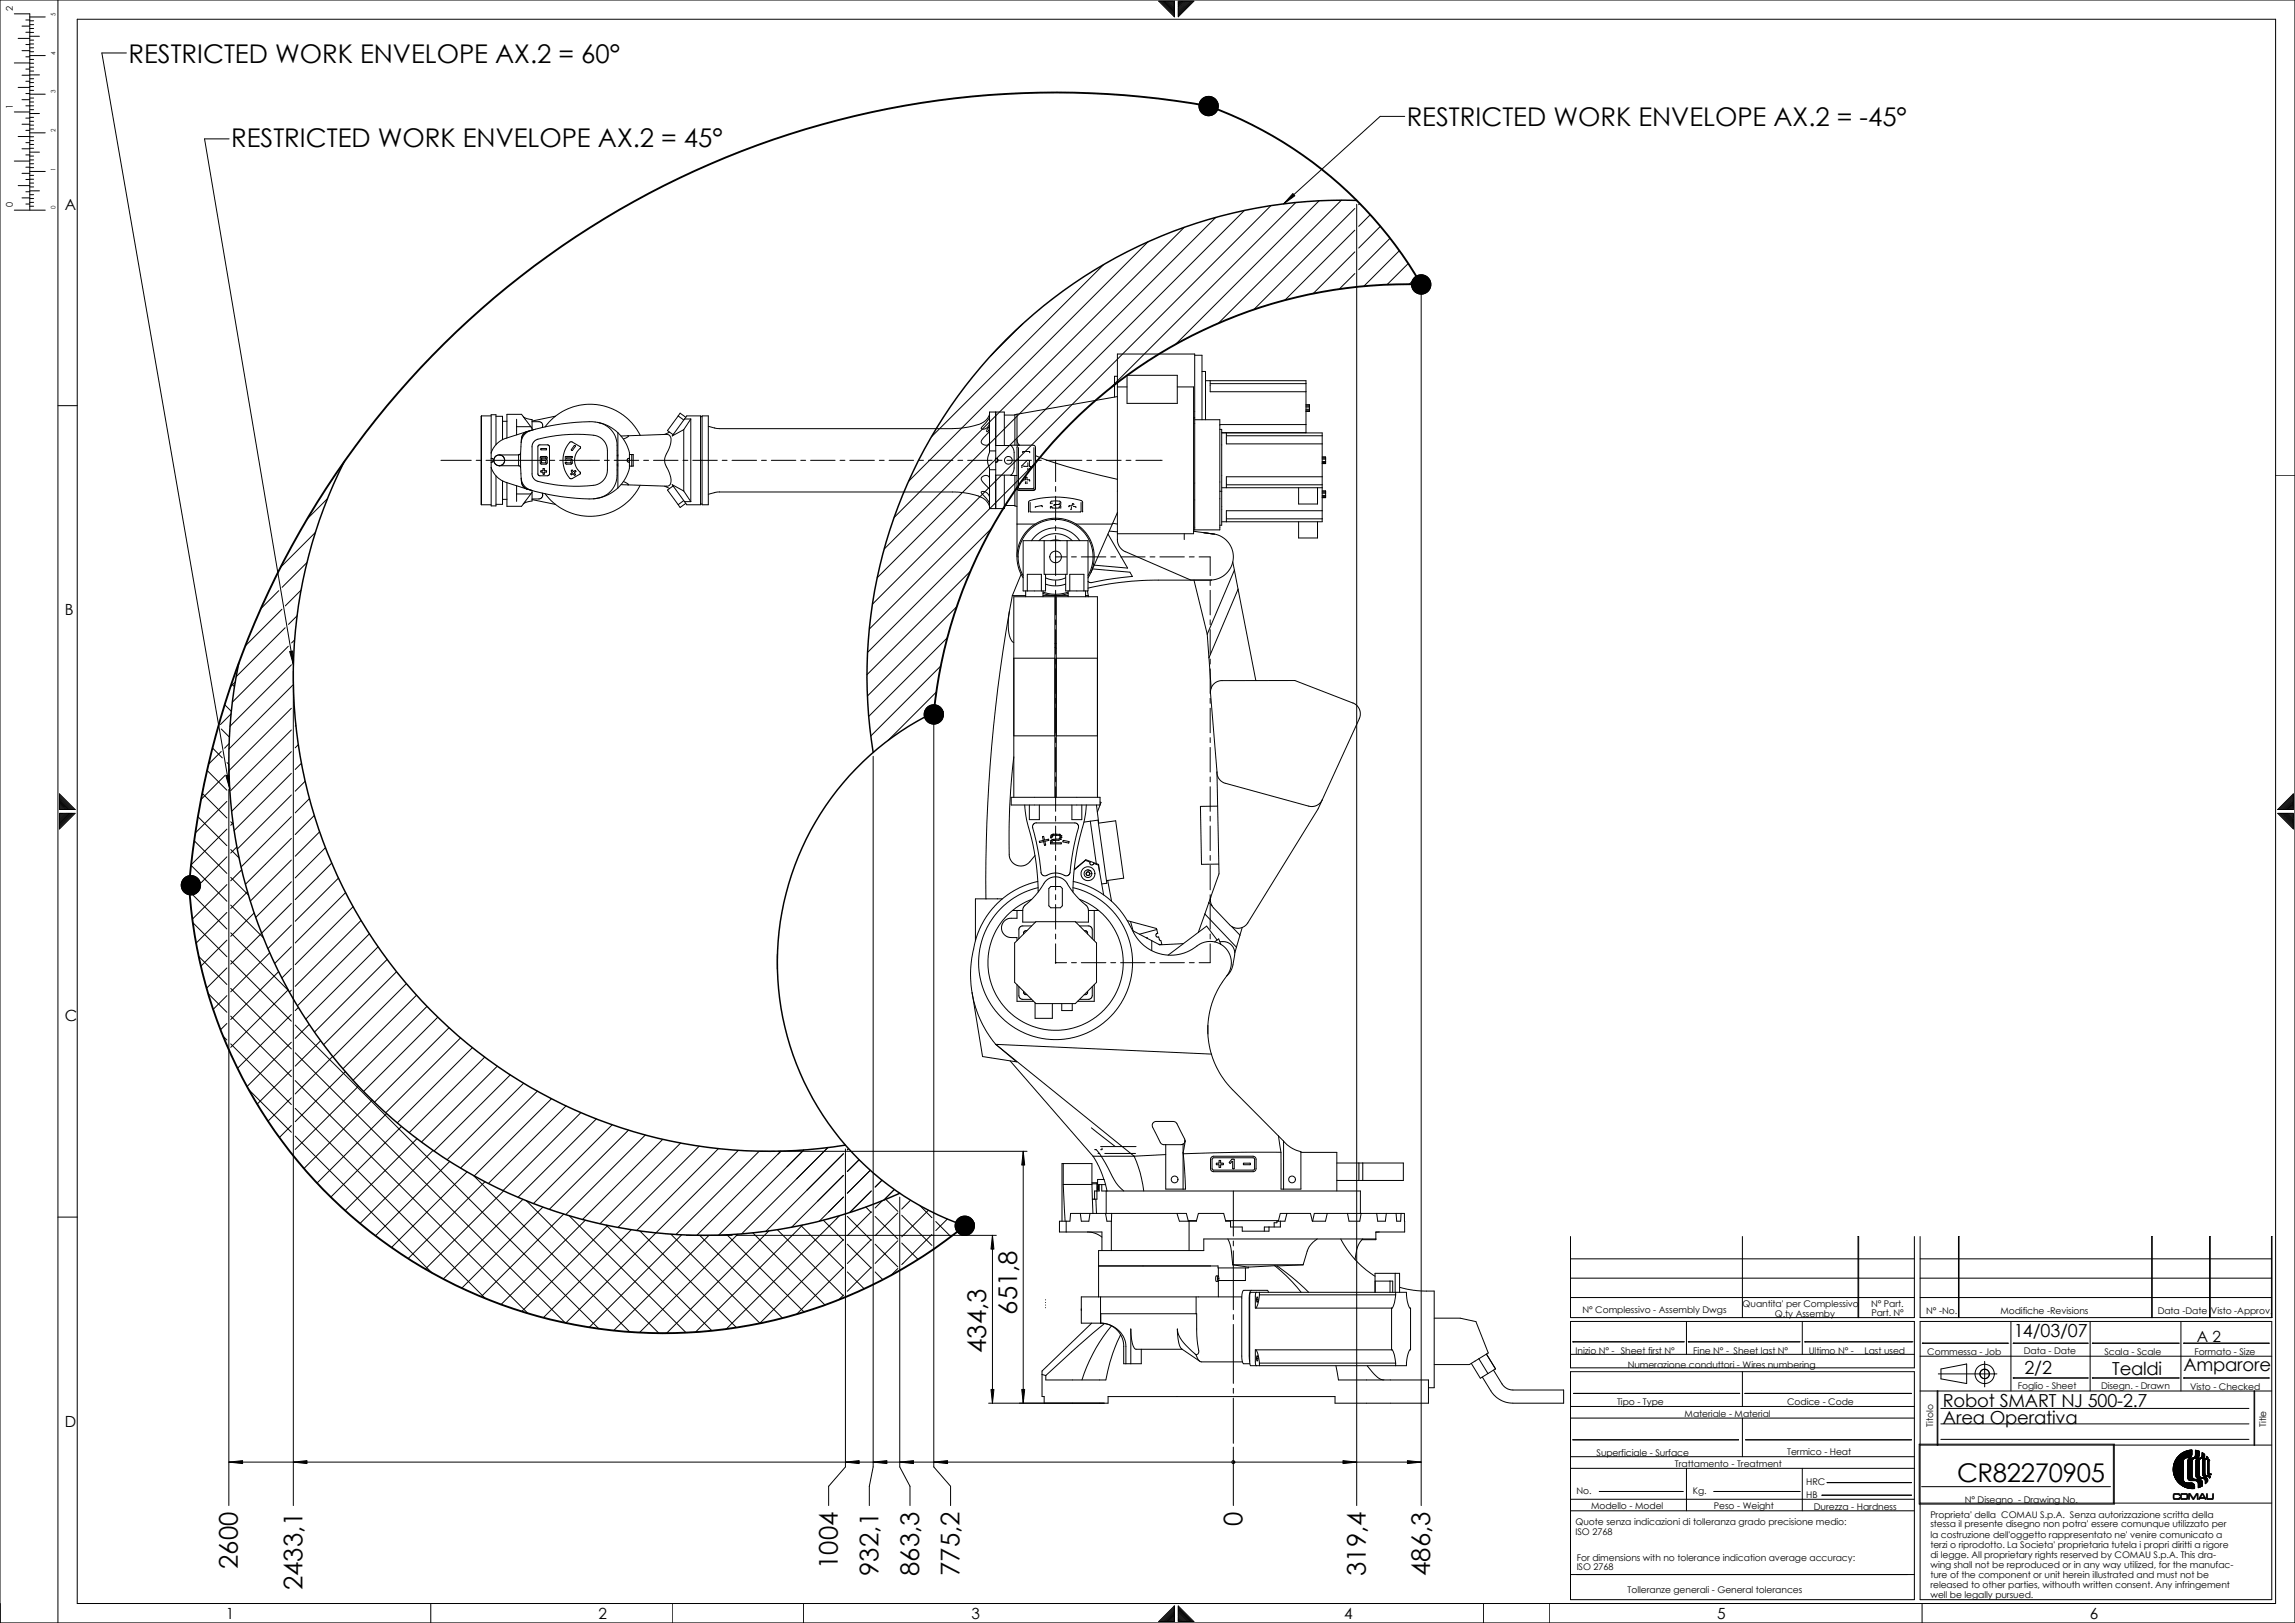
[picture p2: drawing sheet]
<svg xmlns="http://www.w3.org/2000/svg" width="594mm" height="420mm" viewBox="0 0 594 420" stroke-linecap="round" stroke-linejoin="round" font-family="sans-serif">
<defs><g id="words">
<g font-size="6.7">
<text x="33.2" y="16.2">RESTRICTED WORK ENVELOPE AX.2 = 60°</text>
<text x="363.9" y="32.6">RESTRICTED WORK ENVELOPE AX.2 = -45°</text>
<text x="59.8" y="37.9">RESTRICTED WORK ENVELOPE AX.2 = 45°</text>
<text x="263.1" y="340" transform="rotate(-90 263.1 340)">651,8</text>
<text x="255.2" y="349.9" transform="rotate(-90 255.2 349.9)">434,3</text>
<text x="506.3" y="383.3">CR82270905</text>
<text x="321.4" y="394.7" transform="rotate(-90 321.4 394.7)">0</text>
<text x="61.6" y="405.8" transform="rotate(-90 61.6 405.8)">2600</text>
<text x="216.7" y="405.8" transform="rotate(-90 216.7 405.8)">1004</text>
<text x="227.2" y="407.6" transform="rotate(-90 227.2 407.6)">932,1</text>
<text x="237.8" y="407.6" transform="rotate(-90 237.8 407.6)">863,3</text>
<text x="248.3" y="407.6" transform="rotate(-90 248.3 407.6)">775,2</text>
<text x="353.3" y="407.6" transform="rotate(-90 353.3 407.6)">319,4</text>
<text x="370" y="407.6" transform="rotate(-90 370 407.6)">486,3</text>
<text x="78.2" y="411.3" transform="rotate(-90 78.2 411.3)">2433,1</text>
</g>
<g font-size="4.7">
<text x="521" y="345.8">14/03/07</text>
<text x="523.7" y="355.5">2/2</text>
<text x="546.4" y="355.7">Tealdi</text>
<text x="564.9" y="354.7">Amparore</text>
<text x="502.6" y="364">Robot SMART NJ 500-2.7</text>
<text x="502.6" y="368.5">Area Operativa</text>
</g>
<g font-size="4">
<text x="16.8" y="54.2">A</text>
<text x="16.8" y="159.2">B</text>
<text x="16.8" y="264.1">C</text>
<text x="568.3" y="347.1">A 2</text>
<text x="16.8" y="369.1">D</text>
<text x="58.4" y="418.8">1</text>
<text x="154.9" y="418.8">2</text>
<text x="251.3" y="418.8">3</text>
<text x="347.8" y="418.8">4</text>
<text x="444.2" y="418.8">5</text>
<text x="540.7" y="418.8">6</text>
</g>
<g font-size="2.4">
<text x="3.3" y="2.8" transform="rotate(-90 3.3 2.8)">2</text>
<text x="3.3" y="28.2" transform="rotate(-90 3.3 28.2)">1</text>
<text x="3.3" y="53.6" transform="rotate(-90 3.3 53.6)">0</text>
<text x="409.4" y="339.7">N° Complessivo - Assembly Dwgs</text>
<text x="450.8" y="338.1">Quantita' per Complessivo</text>
<text x="459.2" y="340.6">Q.ty Assemby</text>
<text x="484.1" y="338">N° Part.</text>
<text x="484.1" y="340.5">Part. N°</text>
<text x="498.3" y="339.8">N° -No.</text>
<text x="517.5" y="339.8">Modifiche -Revisions</text>
<text x="558.2" y="339.8">Data -Date</text>
<text x="572" y="340">Visto -Approv.</text>
<text x="407.6" y="350.2">Inizio N° - Sheet first N°</text>
<text x="421.1" y="353.7">Numerazione conduttori - Wires numbering</text>
<text x="438.1" y="350.2">Fine N° - Sheet last N°</text>
<text x="467.9" y="350.2">Ultimo N° -</text>
<text x="482.4" y="350.2">Last used</text>
<text x="498.6" y="350.4">Commessa - Job</text>
<text x="523.6" y="350.3">Data - Date</text>
<text x="544.4" y="350.5">Scala - Scale</text>
<text x="567.7" y="350.5">Formato - Size</text>
<text x="522" y="359.3">Foglio - Sheet</text>
<text x="543.5" y="359.2">Disegn. - Drawn</text>
<text x="566.6" y="359.5">Visto - Checked</text>
<text x="418.3" y="363.4">Tipo - Type</text>
<text x="462.3" y="363.4">Codice - Code</text>
<text x="435.8" y="366.4">Materiale - Material</text>
<text x="500.1" y="369" transform="rotate(-90 500.1 369)">Titolo</text>
<text x="586.2" y="369.1" transform="rotate(-90 586.2 369.1)">Title</text>
<text x="413" y="376.6">Superficiale - Surface</text>
<text x="462.3" y="376.5">Termico - Heat</text>
<text x="433.3" y="379.5">Trattamento - Treatment</text>
<text x="407.9" y="386.5">No.</text>
<text x="437.9" y="386.5">Kg.</text>
<text x="467.3" y="387.5">HB</text>
<text x="467.3" y="384.2">HRC</text>
<text x="508.3" y="388.7">N° Disegno - Drawing No.</text>
<text x="407.6" y="394.5">Quote senza indicazioni di tolleranza grado precisione medio:</text>
<text x="411.6" y="390.3">Modello - Model</text>
<text x="443.4" y="390.3">Peso - Weight</text>
<text x="469.2" y="390.7">Durezza - Hardness</text>
<text x="499.4" y="392.5">Proprieta' della COMAU S.p.A. Senza autorizzazione scritta della</text>
<text x="499.4" y="395">stessa il presente disegno non potra' essere comunque utilizzato per</text>
<text x="407.6" y="397">ISO 2768</text>
<text x="499.4" y="397.8">la costruzione dell'oggetto rappresentato ne' venire comunicato a</text>
<text x="499.4" y="400.3">terzi o riprodotto. La Societa' proprietaria tutela i propri diritti a rigore</text>
<text x="407.9" y="406.2">ISO 2768</text>
<text x="407.9" y="403.7">For dimensions with no tolerance indication average accuracy:</text>
<text x="499.4" y="402.9">di legge. All proprietary rights reserved by COMAU S.p.A. This dra-</text>
<text x="499.4" y="405.5">wing shall not be reproduced or in any way utilized, for the manufac-</text>
<text x="421" y="412">Tolleranze generali - General tolerances</text>
<text x="499.4" y="408.1">ture of the component or unit herein illustrated and must not be</text>
<text x="499.4" y="410.8">released to other parties, withouth written consent. Any infringement</text>
<text x="499.4" y="413.4">well be legally pursued.</text>
</g>
<text font-size="2.3" x="562.2" y="387.8">COMAU</text>
<g font-size="1.6">
<text x="14.4" y="4.2" transform="rotate(-90 14.4 4.2)">5</text>
<text x="14.4" y="14.2" transform="rotate(-90 14.4 14.2)">4</text>
<text x="14.4" y="24.2" transform="rotate(-90 14.4 24.2)">3</text>
<text x="14.4" y="34.1" transform="rotate(-90 14.4 34.1)">2</text>
<text x="14.4" y="44.1" transform="rotate(-90 14.4 44.1)">1</text>
<text x="14.4" y="54.2" transform="rotate(-90 14.4 54.2)">0</text>
</g>
</g></defs>
<g fill="none" stroke="#000" stroke-width=".26">
<path d="M0 0h593.7v419.8h-593.7zM3.7 16.3h4M3.7 3.6h4v50.8M4.7 9.9h3M5.7 6.8h2M5.7 13.1h2M5.7 19.5h2M6.7 5.2h1M6.7 8.3h1M6.7 11.5h1M6.7 14.7h1M6.7 17.9h1"/>
<path d="M7.7 5.4h1M7.7 6.4h1M7.7 7.4h1M7.7 8.4h1M7.7 10.4h1M7.7 11.4h1M7.7 12.4h1M7.7 13.4h1M7.7 15.4h1M7.7 16.4h1M7.7 17.4h1M7.7 18.4h1"/>
<path d="M7.7 9.4h2.5M7.7 19.4h2.5M7.7 4.4h4M7.7 14.4h4M15 0v419.8M20 5h568.7v409.8h-568.7zM32.7 13.7h-6.3l33 190.4M299.8 .3h4v4zM300.1 .3l3.7 3.8M300.3 .3l3.5 3.5M300.6 .3l3.2 3.2M300.9 .3l2.9 2.9"/>
<path d="M301.2 .3l2.6 2.6M301.5 .3l2.3 2.4M301.8 .3l2 2.1M302 .3l1.8 1.8M302.3 .3l1.5 1.5M302.6 .3l1.2 1.2M302.9 .3l.9 .9M303.2 .3l.6 .7M303.4 .3l.4 .4M304.8 .3h4.1l-4.1 4zM305.2 .3l-.4 .4M305.5 .3l-.7 .7"/>
<path d="M305.8 .3l-1 .9M306 .3l-1.2 1.2M306.3 .3l-1.5 1.5M306.6 .3l-1.8 1.8M306.9 .3l-2.1 2.1M307.2 .3l-2.4 2.4M307.4 .3l-2.6 2.6M307.7 .3l-2.9 2.9M308 .3l-3.2 3.2M308.3 .3l-3.5 3.5M308.6 .3l-3.8 3.8M3.7 29h4"/>
<path d="M4.7 22.6h3M4.7 35.3h3M5.7 25.8h2M5.7 32.1h2M5.7 38.5h2M6.7 21h1M6.7 24.2h1M6.7 27.4h2M6.7 30.5h1M6.7 33.7h1M6.7 36.9h1M7.7 20.4h1"/>
<path d="M7.7 21.4h1M7.7 22.4h1M7.7 23.4h1M7.7 25.4h1M7.7 26.4h1M7.7 28.4h1M7.7 30.4h1M7.7 31.4h1M7.7 32.4h1M7.7 33.4h1M7.7 35.4h1M7.7 36.4h1"/>
<path d="M7.7 37.4h1M7.7 38.4h1M7.7 29.4h2.5M7.7 39.4h2.5M7.7 24.4h4M7.7 34.4h4M59.3 35.9h-6.4l23 136M271.6 23.9h3.8M363.4 30.1h-6.3l-25 22.6M3.7 41.7h4M3.7 54.4h8M4.7 48h3"/>
<path d="M5.7 44.8h2M5.7 51.2h2M6.7 40.1h1M6.7 43.2h1M6.7 46.4h1M6.7 49.6h1M6.7 52.8h1M7.7 40.4h1M7.7 45.4h1M7.7 41.4h1M7.7 42.4h1M7.7 46.4h1"/>
<path d="M7.7 47.4h1M7.7 50.4h1M7.7 51.4h1M7.7 52.4h1M7.7 43.4h1M7.7 48.3h1M7.7 53.3h1M7.7 49.4h2.5M7.7 44.3h4M306.4 58.8l-75.1 75.1M314.5 56.2l-85.8 85.8M321.9 54.4l-95 95"/>
<path d="M328.8 53.2l-103.1 103.1M334.5 50.1l.5 .5-2.9 2.1zM335.2 52.4l-48.1 48.1M341.3 51.9l-37.1 37.1M347 51.8l-31.8 31.8M350.5 53.9l-26.1 26.2M350.5 59.5l-18.1 18.1M351 52.8v336.6M351.8 52.6l-.3 .3M354.5 55.5l-3 3.1M357.1 58.5l-5.6 5.7M285.5 68.4l-44.6 44.6"/>
<path d="M297 62.5l-62 62M350.5 65.2l-10.8 10.8M350.5 70.8l-4 4M359.6 61.6l-8.1 8.2M362 64.8l-9.2 9.2M364.3 68.2l-5.5 5.4M365.3 72.8l-.7 .7M367.7 74.6v314.8M264.6 83.8l-8.3 8.3M289.1 97.3h-.8v5.4M291.6 97.1h13v7.2h-13zM309.1 91.9h1.9v16.7"/>
<path d="M311 96.1h.9v12.5M311.9 98.5h26v13.5M313.1 98.5v2.8h24.8M313.1 99.2h24.8M15 104.9h5M114.1 119.1h7.8M123.2 119.1h1.3M124.6 107.6h2.5M124.6 107.6v23M125.7 119.1h15.5v.6h-1.1v-.6M127.1 118.6h.3l.3 .5-.3 .4-.3 .1M128.3 115v-7.7h-1.2v23.6h1.2v-7.8"/>
<path d="M128.3 107.7h1.7v6M130 109h1.1M133.6 108.4v4.1M133.6 110.4h3.7M134.2 117.7v2.8M134.7 117.2l-.1 .2-.4 .3h-5M134.8 114.4l-.1 4.7 .1 4.6M134.9 113.6l-.1 .8M134.9 113.4v.5M134.9 113.4v.3M135.4 107.8l.9 .5 1.3 .2v2.8M136.3 111.6l-5.7 1.9-1 .4-1.5 1.3-1.1 2"/>
<path d="M136.3 111.6l-1 .7-.4 1.1M136.4 111.6l-1.1 .9-.4 .9M136.6 111.6h-.3M137.3 110.4l-2.4-3.2h-3.8v6.1M137.3 110.4l.3 .4M137.4 111.3a52.1 52.1 0 0 1 17.2-2.1 6 6 0 0 1 5 6v7.7a6.3 6.3 0 0 1-7.2 6.2 60.1 60.1 0 0 1-15-2.3M137.4 111.3a3.4 3.4 0 0 0-2.6 3.1M137.4 111.3l-.8 .3M137.6 109.1l2.3 .1 .5 .5-.1 .9M138.1 111.1l-1.8 .5M139.2 115.3l.3-.2h2.3l.3 .3 .1 7.2-.4 .4-2.1 .1-.6-.4zM139.9 116h1.5v.3l-1.4 .1z"/>
<path d="M141 110.4l.9-1.1 1.7-1.6 3.2-1.9 3.4-1 1.8-.2h2.1l3.1 .7 3.4 1.6 3 2.6 2 3.1M141.2 118.5l-1.1-.1v.5l.2-.2 1.1 .1 .2 .9M141.2 118.1l-1.4 .1v1.6l.3 .3h1.1l.3-.4M141.2 118.1l.4 .3-.4 .1M141.2 118.5h.1M142.2 119.1h1.3M143.7 107.6l-6.1 1.3M144.8 119.1h10.3M147.7 119.1v.6l-1.4-.1v.4l.3 .1M147.7 118.7l.3 .2v1l-1.4 .2M147.7 118.7h-1.1v-.3h1.4v-.3h-1.7l-.1 1h.4M148.6 115.2l.3 .2-1 1.1-.1-.2z"/>
<path d="M153.6 112.6l1.6 .5 1 .8 .7 1.2 .2 1.5v5.1l-.3 1.5-1.2 1.5-1.1 .6-.9 .2M153.6 112.6a38.9 38.9 0 0 0-14.8 1.1l-.7 .5-.5 1.1v7.5l.6 1.2 1.4 .6a39.7 39.7 0 0 0 8.8 1.2l5.2-.3M154.6 109.2l2.6 .9 2.5 1.7 1.8 2.2 1.2 2.7v4.8l-1.1 2.6-1.7 2.1M156.4 119.1h1.2M158.9 119.1h6.3M159.6 117.9h.3M159.9 111.9v14.3M162.5 112.7l9.9-.3 .7 .2a3.5 3.5 0 0 1-.1 3.7 4.1 4.1 0 0 0-.1 5.5 3.6 3.6 0 0 1 .3 3.7l-.8 .3-9.9-.4M162.5 112.7l.1 .1-.2 .2-1.1 .6M162.5 112.7l-1.8 .1M162.8 118.6h-.3l-.3 .3 .1 .4 .5 .3M162.8 117.6h1v3h-1"/>
<path d="M163.4 117.6v3M166.5 119.1h1.3M169.1 119.1h6.3M173.2 111.8l-1.3 .6M175.5 107.6l.5-.7 1.4 1M175.5 107.6l-2.8 3.8 1.4 1 .2-.1M175.5 107.6l1.4 1M176.7 119.1h1.2M176.9 111.1v15.9M177.1 108.4l.6-.8h3.5v23h-3.5l-.6-.8M177.1 108.4h1.6M177.1 108.4l-3.2 4.4 3-1.7"/>
<path d="M178.7 108.4v21.4M178.7 108.4l-1.8 2.7M179.2 119.1h6.4M181.2 107.8h.4M181.6 107.6h1.6v23h-1.6zM183.2 110.3l1.6 .4M186.8 119.1h1.3M189.4 119.1h6.3M197 119.1h1.3M199.5 119.1h6.4M207.2 119.1h1.2M209.7 119.1h6.3"/>
<path d="M217.3 119.1h1.3M219.9 119.1h6.3M227.5 119.1h1.2M230 119.1h6.4M237.6 119.1h1.3M240.2 119.1h6.3M247.8 119.1h1.3M250.3 119.1h6.4M255.7 110.7l.1-.2 .2 .1a.67 .67 0 0 1-.8 1zM256 107.2a5.7 5.7 0 0 1-4.8 3.1l-4.5 .6h-60.6l-1.3-.2M256 108l-2.2 2.8a1.53 1.53 0 0 0 2.2-1.2M256 111.7l-.6 .5a3.2 3.2 0 0 0-1.5 2.3 1.21 1.21 0 0 0 2.1 .1"/>
<path d="M256 116.6h1.6M257.6 118.6h.4l.2 .5-.2 .4-.4 .1a.51 .51 0 0 0 .5-.5 .51 .51 0 0 0-.5-.5zM257.6 106.6v25M257.6 115.2h4M258 119.1h1.2M259.8 115.2v-8.6h-3.8v10.4a4.4 4.4 0 0 0 0 4.1v10.5h3.8v-8.7M259.8 107.4h2.8M260.5 119.1h6.3M263.1 113.8l.1 .7 .5 .7-.6 .4v28.4M263.1 107.2l-.5 .1v7.9M263.1 107.2v8M263.5 115.8v10.4l.2 .2h3.6l.2-.2"/>
<path d="M264.6 117.1v-.3h1.7l.1 .3M265.8 119.1l-1.4 1.3v.6M265.9 119.7v.9l-1-.1M266.2 119.1l.1 1.5 .3 .1v.3M267.5 115.8v10.4M267.9 117.9a119.2 119.2 0 0 0 21.2 6.1M268 119.6l-43.1 43.1M268.1 119.1h1.3M270.7 119.1h9.2M273.1 119.1v5.5M281.2 119.1h1.2M283.7 119.1h6.3"/>
<path d="M289.1 102.6l-26 4.6M289.1 100.1h2.5M291.3 119.1h1.3M293.9 119.1h6.8M304.6 100.1h4.2v38h-19.7M308.8 108.1h.3M309.1 108.6h6.5v28.5h-6.8M315.6 109.8h22.3M315.6 111.1h.5v24.8h-.5M316.1 111.9h21.8M316.1 112h26v23h-26M317.3 112v2.8h24.8"/>
<path d="M317.3 112.7h24.8M337.9 104.7h.9v1.7h-.9M337.9 105.3h.9M337.9 105.9h.9M337.9 105h.9M337.9 106.1h.9M337.9 106.4h.9M342.1 118.2h.8v1.7h-.8M342.1 118.8h.8M342.1 119.4h.8M342.1 118.5h.8M342.1 119.6h.8"/>
<path d="M342.9 118.2h.1M81.6 137.7l-9 9M84.7 129l-5.2 5.2M124.6 130.6h2.5M127.1 120.9l1 2 1.6 1.3 6.6 2.3M129.2 120.5h5M130 124.4v6.1h-1.7M130 129.2h1.1M131.1 124.8v6.2h3.8l2.4-3.2M133.6 125.7v4M133.6 127.8h3.7M134.2 120.4l.4 .2 .1 .4"/>
<path d="M134.8 123.7a3.5 3.5 0 0 0 2.6 3.1M134.8 123.7l.1 .8M134.9 124.1v.7M134.9 124.5v.3M134.9 124.8l.6 1.1 .9 .6M134.9 124.8l.5 1.1 .9 .6M136.3 126.5l.3 .1M136.3 126.5l1.4 .4M136.6 126.6l.8 .2M137.6 126.9v2.7l-1.3 .3-.9 .5M137.6 127.3l-.3 .5M137.6 129.2l6.1 1.3"/>
<path d="M140.3 127.5l.1 .8-.4 .6-2.4 .2M140.5 121.2h.3l.1 .6h.5v.3l-.6 .1v.5h-.3l-.1-.6h-.5l.1-.3h.4zM147.8 121.7l.2-.1 .4 .4 .4-.3 .2 .3-.4 .3 .3 .5-.3 .1-.3-.4-.5 .3-.1-.2 .3-.3zM150.1 122.1v.5l-2.4 1.3-1-1.1-.7-1.6-.4-1.7 .1-1.6 .6-1.8 1.3-1.8h.4l2.2 1.4-1.1 1.6-.4 1.4 .3 2 1.1 1.4M159.6 120.3h.3M159.9 126.2l-1.4 1.1-1.7 .9-1.5 .5-1.8 .3M160.7 125.4h1.8M161.3 124.6l1.2 .6 .1 .2h-.1M165.6 125.5l-2.1 3.2-2.8 2.4-1.9 1.1-1.6 .6-3.3 .7-3.6-.1-3.5-1.1-1.8-.9-1.6-1.1-2.4-2.6M171.9 125.8l1.3 .5M174.3 125.9l-.2-.1-1.4 1 2.8 3.7M176.9 127l1.8 2.8"/>
<path d="M176.9 127l-3-1.6 3.2 4.4M176.9 129.5l-1.4 1M177.1 129.8h1.6M177.4 130.2l-1.4 1.1-.5-.8M181.2 130.4h.4M186.1 127.3h61.1l3.5 .4 3.1 .9M186.1 127.2l-2.9 .7M253.8 128.6l.1 .1a3.8 3.8 0 0 1 2.1 2.2M256 123.6a1.11 1.11 0 0 0-1.3-.6 1.11 1.11 0 0 0-.8 1.1l2.1 2.3M256 128.5a1.44 1.44 0 0 0-2.2-1.1l2.2 2.8M256 121.5h1.6M256.5 136.7l-32.1 32.1"/>
<path d="M257.6 122.9h4M259.8 130.8h2.8M262.6 123v7.9l.5 .1M263.1 123h-1.6l.5-.7 .4-1.2-.1-4.3-.2-.8-.6-.8h6l.4 .4v10.8l-.5 .5h-3.8l-.4-.2-.1-.4M263.1 126.2l.2 .4 .4 .2h3.6l.4-.2 .2-.4M263.1 135.6h4.7M264.6 124.4v-.3h.7l.1-.7 .3 .1v.6h.6l.1 .3M264.9 120.5h.1M265.3 124.6v.5M265.7 124.6v.5M265.9 121.1v.3M266.1 132.3v.2"/>
<path d="M266.1 132.3h.1M266.1 129.8l.1-.2a22.3 22.3 0 0 1 13.8 .1l.1 2.6M266.1 129.8v2.5M266.3 121.1v.3M266.5 130v2.3l.2 .1h12.8l.2-.1v-2.3M269.5 130.8l-1.7 .4M269.5 130.8h.1M269.5 130.8l.1 .3M270.1 139.9v8.7h6v-8.7M271.7 130.3l.1-.4a1.54 1.54 0 0 1 1.6-.3l.9 .2 .1 .7M271.9 139.9l1-.2 1.4 .2M272.1 130.1v.2"/>
<path d="M273.1 134.1l-2.3 .2-2.4 .9-2.3 1.7-1.8 2.4-.9 2.4-.3 2.9 .5 2.6 1.1 2.3M273.1 134l2.4 .3 2.5 1 2.2 1.7 1.7 2.3 .9 2.4 .3 2.5-.5 2.9-1.1 2.4M273.1 125.8v1.3M273.1 128.4v6.3M273.1 136v1.3M273.1 138.5v10.4M274 131v.4h-1.8l-.1-.4h-.3l-.1 .4M274 130.1v.4h-1.2l-.1 .3M274.3 130.7h.1M274.3 130.7l.1 .7M276.1 139.9h5.4v12.9h-1.1M276.1 139.9h-11.4v12.9h5.8v-4.2"/>
<path d="M276.7 130.8h.1M276.7 130.8l-.2 .3M277.2 131.3l-.1 .5M277.2 131.3h.1M277.4 139.8l-2-1.3-1.1-.4-1.6-.1-2.2 .6-1.7 1.3M277.5 130.3l-.2 .6-.6-.1M277.5 130.3h.1M277.5 130.3l.3 .1M277.7 130.9l.6 .3M277.8 130.4v.1M278.3 135.6h9.5M279.3 139.8l-1.4-1.5-1.3-.9-2.1-.7-1.8-.2-1.5 .3-1.8 .7-1.3 1-1.2 1.4"/>
<path d="M280.1 132.3v.1M286.6 138.1l5.1 8.8-8.6-.7M287 137.4l2.1 .2M287.9 135.3l1.2 .3M289.1 139.6l.1 .8 .4 1.1 1.5 1.2 16.9 7.3M289.1 132.6l-6.9 15.5M289.1 139.6h.1M306.4 138.1v1.5M308.8 137.4l5.1 .7M309.1 137.1v-45.5h-20v48M313.9 138.1l-2.5-.3 2.8 .4M313.9 138.1l.3 .1"/>
<path d="M314.2 138.1l1.9 .8 1.7 1.4 .9 1.7 .4 2.4-.4 1.8-1.2 1.9-1.8 1.3-2.3 .6M315.6 127.1h.5M316.1 126.2h26M317.3 134.2h24.8M317.3 125.4h24.8M336 126.2v4.2h4.8v-4.2M336 135v4.2h4.8v-4.2M342.1 127h.8v1.7h-.8M342.1 123.3h-24.8v2.9M342.1 132.1h-24.8v2.9M342.1 127.6h.8M342.1 128.1h.8"/>
<path d="M342.1 127.3h.8M342.1 128.4h.8M588.7 122.9h5M72.1 152.8l-4.6 4.6M72.9 157.6l-9.4 9.5M76.9 159.3l-2.3 2.2M77.9 152.6l-4.1 4.1M79.4 145.5l-6.4 6.4M247.5 156.9l-23.1 23.1M251 147.8l-26.7 26.7M261.1 158.2a401.8 401.8 0 0 0-6 74.3M261.1 158.2a12.2 12.2 0 0 0 .6 7.6l.6 .4"/>
<path d="M261.9 154.1h3.4M261.9 154.1l-.8 4.1M264.2 148.6l-2.3 5.5M264.7 148.9l-.9-2-.4-2.3 .2-2.6 1-2.6 1.2-1.8 2.1-1.7 2-1 2.6-.5 2.6 .1 2.3 .9 2.1 1.4 1.8 2 1.1 2.6 .4 2.6-.4 2.6-.9 2.3M265.3 152.8v1.6M265.8 152.8v-4.2h3.6v4.2M269.8 153.1l3 .6h1.4l2.1-.5M269.8 153.5l2.8 .5h1.7l2-.5M269.8 152.8v1.6M269.8 154.1h6.5M270.5 149.5l1.1 .4 1.5 .2 1.2-.2 1.4-.4M270.5 151.1l2.1 .4h1.6l1.5-.4"/>
<path d="M273.1 150.2v1.2M273.1 152.7v6.4M273.1 144h2.8M275.7 148.6v4.2h4.7M276.3 152.8v1.6M276.8 152.8v-4.2h3.6v4.2M277.2 144h1.3M279.7 144h6.4M280.8 152.8v1.6M280.8 154.1h.7M281.3 152.8l.2 1.3M281.5 154.1v.3"/>
<path d="M282.6 147.2l9.7 .8 .7 1.1M287.4 144h1.2M289.9 144h6.3M292.9 149.1l-6.6 .8-4 .8-.8-.3M297.5 144h1.3M300.1 144h6.3M307.7 144h1.2M308.9 150.1l3.4 13.9M310.2 144h2.9v4.9M313.1 150.2v1.2M313.1 152.7v6.4M313.4 150l-13.8 .1a80.5 80.5 0 0 0-18.1 2"/>
<path d="M313.4 150l-.3 .1M318.9 145.4l.4 2.1M319.3 147.5l5.6 28.5M319.3 147.5l-7 16.5M320.3 152.4l-7.5 17.7M59.9 176.9l.8 .7M60.9 176.4l-1.3 1.2M73.8 162.4l-12.7 12.7M74.6 167.2l-14.5 14.4M74.9 168.5l.8-.1 .2 3.5zM75.4 172l-15.9 15.9M75.9 173.6v3.2"/>
<path d="M75.9 177.8v211.6M75.9 177.1l-16.7 16.6M76.2 165.5l-.8 .8M242.2 179l-12.5 12.5M243.4 172.3l-18.1 18.1M245.1 165l-20.4 20.3M262.3 170.2h10.6M272.9 167.5l.4 .2M272.9 166.4h.4M273.1 160.3v1.3M273.1 162.9v6.3M273.1 170.5v1.3"/>
<path d="M273.1 173v6.4M273.3 170.2h10.6M312.3 164l.5 6.1M312.8 170.1l.5 7.9M313.1 160.3v1.3M313.1 162.9v6.3M313.1 170.5v1.3M313.1 173v6.4M53.6 199.3l5.1 5.1M55 193.5l2.5 2.5M57.2 188.6l2.1 2.1M57.2 194.4l-3.3 3.3"/>
<path d="M58.1 182.3l1.7 1.7M58.7 197.3l.5 .4v5.5M59.2 199.6h.1M59.3 192.3l-1.2 1.2M59.8 184.7l-2.8 2.7M75.4 183.2l-16.2 16.2M75.4 188.8l-15.7 15.7M75.4 194.4l-15.5 15.5M76.5 187.6l-.1 .2M77.2 192.6l-.8 .8M78 197.4l-1.6 1.6M225.9 195.6v183.8l-1 5v5"/>
<path d="M241.6 185.3v194.1l4.3 5v5M262.3 190.3h10.6M262.3 195.8a149.6 149.6 0 0 0-1.1 26l.2 .6 .7 .9 1 .6 1.1 .1 1-.2 .9-.5 1.7-2M273.1 180.6v1.3M273.1 183.2v6.3M273.1 190.8v1.3M273.1 193.3v6.4M273.3 190.3h10.6M313.1 180.6v1.3M313.1 183.2v6.3M313.1 190.8v1.3M313.1 193.3v6.4"/>
<path d="M314.8 199.8l.2 .9 .4 .8 .5 .6 .9 .5 21.8 5.9 .9 .1 1.1-.2 .8-.6 .7-.9M314.8 199.8l.6 26.2-2.2 6-.1 1.1 .7 1.6 4.5 4.7 1.1 .6 1 .1 .8-.1 .9-.5 .7-.7 18.2-29.6 1.1-2.3M350 181.8l-15-5.8h-19.2l-1.1 .4-.6 .5-.6 .7-.3 1.7 1.6 20.5M350 181.8l.9 .6 .8 1.1 .2 .8-.1 1.3-9.7 21.3M15.4 205.3l4 4.1h-4zM15.4 210.4h4l-4 4zM15.4 205.6l3.8 3.8M15.4 205.9l3.5 3.5M15.4 206.2l3.2 3.2M15.4 206.5l2.9 2.9M15.4 206.7l2.6 2.7M15.4 207l2.3 2.4"/>
<path d="M15.4 207.3l2 2.1M15.4 207.6l1.8 1.8M15.4 207.9l1.5 1.5M15.4 208.2l1.2 1.2M15.4 208.5l.9 .9M15.4 208.7l.6 .7M15.4 209l.3 .4M15.7 210.4l-.3 .3M16 210.4l-.6 .6M16.3 210.4l-.9 .9M16.6 210.4l-1.2 1.2M16.9 210.4l-1.5 1.5"/>
<path d="M17.2 210.4l-1.8 1.8M17.4 210.4l-2 2M17.7 210.4l-2.3 2.3M18 210.4l-2.6 2.6M18.3 210.4l-2.9 2.9M18.6 210.4l-3.2 3.2M18.9 210.4l-3.5 3.5M19.2 210.4l-3.8 3.7M50.2 217.5l8.5 8.4M51.2 211.2l7.5 7.5M52.3 205.2l6.4 6.4M58.3 200.5l-6.3 6.3"/>
<path d="M58.4 200.6l.8-.1 .2 3.6zM58.7 207.3l-8.2 8.2M58.7 214.5l-9.3 9.2M59.2 204.2v185.2M59.7 219.7l2.1 2.2M59.7 212.6l.6 .6M60.3 212.9l-.6 .6M61.3 219.1l-1.6 1.5M75.4 216.9l-11.9 11.9M75.4 200l-14.8 14.8M75.4 205.6l-14 14M75.4 211.2l-13 13.1"/>
<path d="M78.9 202.1l-2.5 2.5M80.1 206.6l-3.7 3.7M81.3 210.9l-4.9 5M82.7 215.2l-6.3 6.3M84.2 219.3l-7.8 7.8M261.6 206.2h23v2h-23zM262.3 206.2v-51.8h10.6v51.8M265.1 208.2l.7 4.8a63.4 63.4 0 0 1 2.8 17.3M266.3 208.2v3.8h2.6v-3.8M267.2 214.1a90.1 90.1 0 0 1 2.2 11.9l.4 .4 .6 .2 1.5-.6 1.4-.2 2.6 .8 .6-.3 .3-.5a78.1 78.1 0 0 1 2.2-12.2l-.3-.5-.5-.2-10.3-.1-.6 .5-.1 .8M269.7 216.4l.3-.1 .2 1 1.1-.2v.3l-1 .2 .2 1h-.3l-.2-.9-1.1 .2v-.3l1-.3zM269.9 217.4h.1"/>
<path d="M271.8 218h.1M271.9 217.4h.1M271.9 217.4l-.1 .6M271.9 216l-.1 .7h.3M271.9 216h.1M272.1 216.7h.1M272.1 216.3h.1M272.1 216.4h.1M272.1 216.4v.3M272.4 216.1h.1M272.4 217.1h.1M272.4 217.1l-.5 .3"/>
<path d="M272.4 216.1l-.3 .3M272.4 215.8h.1M272.4 215.8l-.5 .2M272.7 217.4h.1M272.7 217.4l-.5 .1v.5h2.4v.3h-2.8v-.3M273 215.8h1.1M273 215.8h.1M273 215.8h-.6M273 215.7v.1M273.1 201v1.2M273.1 203.5v6.4M273.1 211.1v1.3"/>
<path d="M273.1 213.7v6.3M273.2 216.1h.9M273.2 216.1h.1M273.2 216.1h-.8M273.2 216h.1M273.3 206.2v-51.8h10.6v51.8M273.7 217.3h.1M273.7 217.3l-1 .1M274 217l-1.6 .1M274 217h.1M274.1 215.8l.4 .3M274.1 215.8h.1"/>
<path d="M274.1 216.1l.2 .5M274.1 216.1h.1M274.3 216.6h.1M274.3 216.6l-.3 .4M274.3 217.1l-.6 .2M274.3 217.1h.1M274.5 216.1h.1M274.5 216.1v.4M274.5 216.5l-.2 .6M274.5 216.5h.1M274.6 216.5h.1M275.1 217.4l1.4 .3v.3l-1.5-.2z"/>
<path d="M277.3 208.2v3.8h2.6v-3.8M281 208.2l-.2 2.5-.5 2.4a63.7 63.7 0 0 0-2.7 17.6M282.1 212.4l-1.7 .2M282.1 212.4l1.5 11M282.1 212.4l2-.3 2.2 16.4-1.3 .1M283.7 208.2l.5 4.7M284.2 212.9l4.4-.6 2.1 14.8-4.4 .7M284.6 207.4l.2 .1-.9 2.6M313.1 201v1.2M313.1 203.5v6.4M313.1 211.1v1.3M313.1 213.7v6.3"/>
<path d="M315 208.5l-4.4 .1 .2 15 4.5-.1M589.3 210.4h4v4zM589.3 209.4l4-4.1v4.1zM589.5 210.4l3.8 3.7M589.8 210.4l3.5 3.5M590.1 210.4l3.2 3.2M590.4 210.4l2.9 2.9M590.7 210.4l2.6 2.6M591 210.4l2.3 2.3M591.2 210.4l2.1 2M591.5 210.4l1.8 1.8M591.8 210.4l1.5 1.5"/>
<path d="M592.1 210.4l1.2 1.2M592.4 210.4l.9 .9M592.6 210.4l.7 .6M592.9 210.4l.4 .3M593.3 209l-.4 .4M593.3 208.7l-.7 .7M593.3 208.5l-.9 .9M593.3 208.2l-1.2 1.2M593.3 207.9l-1.5 1.5M593.3 207.6l-1.8 1.8M593.3 207.3l-2.1 2.1M593.3 207l-2.3 2.4"/>
<path d="M593.3 206.7l-2.6 2.7M593.3 206.5l-2.9 2.9M593.3 206.2l-3.2 3.2M593.3 205.9l-3.5 3.5M593.3 205.6l-3.8 3.8M49.4 223.8l9.3 9.3M49.8 231.4l8.9 8.9M49.9 238.6l8.8 8.9M58.7 221.6l-6.9 6.9M58.7 228.8l-9 9M58.7 236l-8 8M59.7 226.9l4.6 4.6"/>
<path d="M59.7 234.1l8.4 8.4M62.5 225l-2.8 2.8M64 230.7l-4.3 4.3M65.7 236.1l-6 6.1M75.4 233.7l-15.7 15.7M75.4 222.5l-10.7 10.6M75.4 228.1l-9.3 9.2M75.4 239.3l-6.1 6.1M85.8 223.3l-9.4 9.4M87.6 227.1l-11.2 11.2M89.4 230.9l-13 13M91.4 234.5l-15 15"/>
<path d="M93.4 238.1l-17 17M258.1 232.5h-.1M259.3 232.5h-7v10.9M262 235.5h2.6M263.1 235.5v2h-1.8l-.9 .3-.9 .8-.4 1.1 .2 1.3 .6 .9 1.2 .6h2v.8M264.6 235.5v3h3.3M265.2 234.1l2.7-2.6 2.8-3.8 1.1-.7 1.6-.2 1.1 .3 1 .7 2.4 3.4 3 2.9M265.3 234.1l-.6 .6-.1 .8M266.9 239.5h-2.5l-.6 .3-.2 .5v2.5M266.9 232.6l-3.1 1.6-1.8 1.3M268 238.4h10.2l5.5 5.5v10.2l-5.5 5.5h-10.2l-5.5-5.5v-10.2zM268.5 228l-2.3 .6-3.1 1.4-2.5 1.5-2.3 1.8-2.1 2.4-1.5 2.2-1.3 2.5-1 2.7-1 4.7-.3 3.2 .1 3.8 .5 3.1 .8 3 1.4 3.5 1.5 2.7 2.2 3"/>
<path d="M268.6 230.3v.4M271.8 229.3h2.5l.5 .5v4.5l-.5 .5h-2.5l-.5-.5v-4.5zM273.1 221.3v1.3M273.1 223.8v6.4M273.1 231.4v1.3M273.1 234v6.3M277.6 229.6l3.4 1.1 3.2 1.8 2.7 2.1 2.5 3 1.9 3.4 1.1 3.2 .6 3.6-.2 3.7-.7 3.4-1.4 3.3-1.7 2.7-2.6 2.9-2.5 1.9-3.3 1.7-3.7 1.1-3.2 .4-3.1-.1-3.8-.9-4-1.9-2.8-2-2.4-2.4-2.1-3.3-1.5-3.6-.7-3.3-.1-3.4 .5-3.4 1.1-3.5 2-3.6 2.6-3 2.7-2.1 3-1.6 3.5-1.2M277.7 228l2.8 .8 2.2 1 2.5 1.5 1.9 1.4 1.7 1.6 1.7 2.1 3.2 5.5 .9 1.3 1.7 1.7 2.2 1.3 3 .8 1.5 .1 2-.2 2.6-.9 3.3-2.1 2-.4 1.1 .1 1.5 .5 1 .6 .9 .9 .7 1.1 .4 1.3 .1 1.2-.3 1.3-.4 1.1-2.3 3.4-1.2 2.3-1.1 3.1-.7 3.2-.1 2.1v2.7l.9 4.3M278.9 224.1h.1M279.3 232.6l2.4 1.2 2.5 1.7h-2.6M279.3 239.5h2.5l.5 .3 .3 .7v2.3M280.7 222.5l.1 .1"/>
<path d="M280.7 222.5l-2.6 2.3M280.7 222.5l.2-.1 3.3 1.2v.2M280.8 222.6l1.2 .4-.1 .4 .3 .3h.5l.3-.4 1.2 .5M280.8 222.6l-2.9 2.4M280.9 234.1l.5 .7 .2 .7M281.4 225l.8 .3M281.6 235.5v3h-3.3M283.1 235.5v7.8M284.2 223.8h.1M284.2 223.8l1.3 7.7M284.2 235.5l2 1.9 1.5 2 1.4 2.5 .9 2.6 .4 2.1 .2 3-.3 2.4-.7 2.9-1.1 2.3-1.3 2.2-1.6 1.8-2.1 1.8-2.3 1.5-2.4 1-2.9 .8-2.1 .2-2.6-.1-2.5-.5-2.5-.8-2.6-1.4-2.4-1.8-1.8-1.9-1.5-2.3-1.1-2.2-.7-2.4-.5-3 .1-2.8 .4-2.7 .9-2.5 1.4-2.6 1.8-2.4 1.8-1.6M284.2 223.8l.3 1.7"/>
<path d="M286.6 227.7l1 5.4M291.6 238.1l.9 .3M292.5 238.4l.6 2.4M292.5 238.4l6.7 1.8 .1 .2M311.7 236.4l8.2 8.6M311.7 236.4l-1.7 4.8M312.7 233.5l.9 .8M312.7 233.5l-1 2.9M313.1 221.3v1.3M313.1 223.8v6.4M313.1 231.4v1.3M313.1 234v6.3"/>
<path d="M313.2 232.1l-.5 1.4M318.6 239.6l2.2 2.3M321.4 239.9l-.6 2M51.4 247.3l7.3 7.3M53.8 257l4.9 4.8M58.7 243.2l-6.7 6.7M58.7 250.4l-5.3 5.2M58.7 257.5l-3.6 3.6M59.7 255.7l15.7 15.6M59.7 241.3l15 15M59.7 248.5l15.7 15.6M69.8 246.4l-10.1 10.1"/>
<path d="M72.1 251.3l-12.4 12.4M74.5 256.1l-14.8 14.8M75.4 244.9l-4.3 4.3M75.4 250.5l-2.5 2.5M75.4 256.1l-.5 .5M95.6 241.5l-18.7 18.7M97.8 244.9l-18.7 18.7M100.2 248.2l-18.8 18.8M102.6 251.3l-18.9 18.9M105.1 254.4l-18.9 19M107.8 257.4l-19.1 19.1M201.1 246.8v3.9"/>
<path d="M251.5 256.7l2.7 16.6 8.8 1.4-5.4-4.6M263.1 254.7v4.3h4.3M263.6 255.2v2.5l.2 .5 .6 .3h2.5M264.8 256.4l.1 .6 .8 .3M265.7 240.7l-.7 .2-.2 .7M267.8 259.4v4h4.4v-3.8M273 249h2.9M273 248.9l.2 .2M273.1 241.6v1.3M273.1 244.1v5M273.2 248.9l-.2 .2M274.7 259.6v1.8h2.7v-1.8"/>
<path d="M277.2 249h1.3M279.7 249h6.4M280.5 240.7l.6 .1 .3 .8M281.4 256.4l-.1 .6-.8 .3M282.6 255.2v2.3l-.3 .7-.7 .3h-2.3M283.1 254.7v4.3h-4.3M287.4 249h1.2M289.9 249h6.3M293 240.7l7 3.7 6.2-.3M296.6 242.6h.2v.1M297.5 249h1.3M298 243.3v2.6"/>
<path d="M299.3 240.4l.2 1-.4 .2-.1 .4 .3 .4h.4M299.3 240.4l-4.5 1.2M299.7 242.4l.3 .7 .3 .2M300.1 249h6.3M300.3 243.3l.3 1h-.8M307.7 249h1.2M313.1 241.6v1.3M313.1 244.1v4.9h-2.9M314.2 243.6l1.1-.7 .5 1.4M314.9 243.1l-2.7-3.6-10 7.6M315.6 243.6h1.2l1.2 .4 1 .9 .4 1.2v.8l-.6 3.2-.5 1.2-1 1.2M319.9 245l-.5 1.5"/>
<path d="M320.8 241.9l-.9 3.1M57.7 268l1 1M58.7 264.7l-1.7 1.7M59.7 262.8l15.7 15.7M59.7 270l15.7 15.7M75.4 262.4l-14 13.9M75.4 269.6l-11.5 11.5M75.4 276.8l-8.9 8.8M76.4 279.5l60.2 60.2M76.4 272.3l69.8 69.9M76.4 265.1l78.5 78.6M77.2 260.6l-.8 .8"/>
<path d="M80 265l-3.6 3.6M83 269.2l-6.6 6.6M86.1 273.3l-9.7 9.7M89.3 277.2l-12.9 12.9M110.5 260.3l-19.2 19.1M113.3 263.1l-19.2 19.2M116.2 265.8l-19.3 19.3M119.1 268.5l-19.3 19.3M122.2 271l-19.4 19.5M125.4 273.4l-19.5 19.6M128.7 275.8l-19.7 19.6M132 278l-19.7 19.7"/>
<path d="M257.6 270.1l35.8 29M257.6 270.1l55.8 2.6M261.3 274.4l21.5 24.7M312.5 265.2v2.2M313.4 272.7a21.7 21.7 0 0 0 5.4 9.1l12 12M64.3 281.8l11.1 11.1M75.4 284l-6.1 6M75.4 291.1l-3.1 3.1M76.4 293.9l35.3 35.3M76.4 286.7l49.1 49.1M92.7 281l-16.3 16.3M96.3 284.6l-17.7 17.6"/>
<path d="M100 288l-18 18M103.9 291.4l-18.3 18.3M107.9 294.5l-18.6 18.6M112 297.6l-18.9 18.9M135.5 280.2l-19.8 19.8M139 282.2l-19.9 19.9M142.7 284.2l-20 20M146.4 286.1l-20.1 20M150.3 287.8l-20.2 20.2M154.3 289.4l-20.3 20.3M158.4 290.9l-20.4 20.4M162.6 292.3l-20.5 20.5"/>
<path d="M166.9 293.6l-20.6 20.6M171.4 294.7l-20.7 20.7M176.1 295.7l-20.9 20.8M180.9 296.5l-21 21M185.9 297.1l-21.2 21.2M191 297.5l-44.6 44.7M196.4 297.8l-21.5 21.5M196.6 297.8h3.8M201.4 297.8h64.3M202 297.8l-21.7 21.7M207.9 297.5l-22 22M214.2 296.8l-22.3 22.4"/>
<path d="M218.2 298.4l-20.1 20.1M218.7 297.2v82.2l-4.3 5v5M219.5 297.1l-.3 .3M222.2 300l-3 3M264.7 297.8l.4 3.6h-.8zM264.7 297.8v65.2M282.3 291.7l6.2 4.9M282.8 299.1l1.6 2.8 1.2 3.2M282.8 299.1h10.6M283.3 297.4h.3l.8 .9M284.1 298.3h.1M284.1 298.3h.3"/>
<path d="M284.4 298.3l4.3 7.7 2 2.1M284.7 296.6h9.2M285.1 297v.4h-.4M285.8 298.3h8M293.4 299.1l1.6 4.3 .9 4.7M301.6 298.6l-8.2 .5M301.6 296.1v11.5h5.1l-.6-9.2M306.1 295.9v11.7M306.6 295.2l-.1-.6-2-4-.5-.4-4.9-.1a1.01 1.01 0 0 0-.9 1.4l2 4 .4 .5 5 .1 .5-.2M306.6 295.2l-.5 3.2M306.6 295.2l-.5 .7M306.6 294.9v.3"/>
<path d="M313.3 299.4l.7-.3h10.4l.6 .6-.1 2.8-.3 .4-.4 .2-10.5-.1-.4-.3-.1-.4v-2.4zM313.6 299.6l.4-.1h10.3l.3 .4-.1 2.5-.2 .3-10.5-.1-.2-.3zM318.7 299.9h.6l-.1 2.4-.3-.1v-1.8l-.6 .5-.3-.2zM330.8 293.8l.6 4.3M330.8 293.8l1.3 1.4M331.4 298.1h-10.7l-14.6 .3M332 295.2l2.1 1.7 2.5 1v9.7h-5.2v-9.5M332.1 295.2v12.4M336.6 298.1h9.2v10M15 314.8h5M116.4 300.4l-19.3 19.2M120.8 303.1l-19.5 19.6"/>
<path d="M122.5 304l40.4 40.5M125.5 305.7l-19.9 19.8M130.3 308l-20.3 20.3M135.3 310.2l-20.6 20.6M136.2 310.6l34.2 34.2M140.4 312.2l-20.9 21M145.8 314l-21.3 21.4M147.2 314.5l30.3 30.2M151.4 315.6l-21.8 21.8M156.8 316.9l27.4 27.3M157.2 317l-22.2 22.2M163.3 318.1l-22.7 22.7"/>
<path d="M165.5 318.4l25 25M173.5 319.2l23.1 23.1M176.4 319.4l-24 23.9M177.6 319.5h11.8M181 319.5l21.4 21.4M183.4 319.5l-24.6 24.7M188.1 319.4l19.9 20M190.4 319.5h67.3M190.9 319.2l-25.5 25.5M194.8 318.9l18.6 18.7M198.9 318.4l-26.4 26.4M201.1 318.1l17.1 17.1"/>
<path d="M207.2 317l11 11M207.6 316.9l-27.7 27.7M213 315.6l5.2 5.2M214.4 313.5l3.8-3.9-6.2 6.3M217.2 314.4l-29.3 29.4M218.2 304l-13.4 13.4M219.2 314.6l6.2 6.2M224 312.2l1.4 1.5M225.1 302.7l-5.9 5.9M225.4 313.4l-6.2 6.2M225.4 308.1l-5.6 5.5M226.4 314.6l5.9 5.9"/>
<path d="M228.2 305.3l-1.8 1.7M228.3 310.6l-1.9 1.8M229.2 310.2l3.1 3.1M231.4 307.7l-2.8 2.7M232.3 313.7l-5.9 5.9M232.8 309.7v69.7l2.6 5v5M233.3 314.3l7.8 7.8M235.6 310.5l-2.3 2.2M238 311.9l3.1 3.1M240.2 313l-6.9 6.9M241.1 319.3l-7.8 7.8M242.1 316l3.9 3.9"/>
<path d="M245.1 315.3l-3 3M256.8 319.5l.3 3.6h-.7zM256.8 319.5v43.5M275.1 306.4l.4 9.5M275.1 301v5.4M275.1 306.4h7.4M275.8 315.9v2.8M279.5 313.9l.2 2h2l.3-2M281.3 318.7l2.1 .4 1.7 .9M282.5 306.4l.2 7.5M282.5 306.4v-5.4h-7.8v14.9M282.5 305.9h1.5"/>
<path d="M282.5 306.2h1.3M283.5 310.2l.2 3.7M283.8 306.2v1.9M283.8 308.1v2.1h-1.2M283.9 305.9l-.1 .3M284 305.1h1.6l.4 1.3h-2zM284.1 306.5l.1 .4-.1 1-.2-.7zM284.4 306.4v1.7h-1.2v2.1M285 306.4v1.7h1.4l-.4-1.7M286 313.9l.4 2h1.1M286.2 313.9v-5.8h65.7v5.8M287.5 315.9v7.6"/>
<path d="M287.6 313.9l-.1 2M304.5 313.9l.6 2h4.4l.5-2h6.6l.5 2h1.2v1.5h3.1v1.1h6.9v-1.1M307.4 315.7h2.1M307.4 315.9l-.5-2h-29.9l-.2 2h-2.7v2.8h11v4.8M307.6 315.9v7.6M314.7 300.9l.6-.1 .1-.6 .3-.1 .1 .7 .6 .1 .1 .3-.7 .1v.6l-.3 .1-.1-.7h-.7zM317.1 315.7h13.6M319.1 308.1v11.6M321.7 300.9h1.7l.1 .3-1.7 .1zM331.2 315.9v1.5h-4.1v1.1M332.9 313.9l-.5 2h-2.1v.4h-.7v1.1M339.5 315.7h.1"/>
<path d="M339.6 315.9l.4-2h23.3l.1 4.8h-7.5v2h-3.5M343.4 313.9l-.5 2h-3.4l-.5-2h-7.8l-.5 2M345.8 300.8h17.3v4.5h-17.3M348.6 313.9l.4 2h2.8l.3-2M351.6 300.8v4.5M352.6 300.8v4.5M356.2 313.9l.2 2h2l.2-2M356.8 318.7h-.9M361.2 313.9l.1 2h1.1l.1-2M406.3 319.8v21h89v-21M450.8 319.8v21M496.7 319.8v21h91.1v-21h-.2v21"/>
<path d="M218.2 320.6l-21.7 21.7M218.2 335l-1.2 1.2M218.2 327.8l-12.1 12.1M219.2 329l4.4 4.4M219.2 321.8l6.2 6.2M225.4 327.8l-6.2 6.2M225.4 320.6l-6.2 6.2M226.4 321.8l5.9 5.9M226.4 329l2 2M232.3 320.9l-5.9 5.9M232.3 328.1l-1.8 1.8M233.3 321.5l4.2 4.3"/>
<path d="M270.5 336.2h.1M270.5 336.9h.1M270.5 337.6h.1M270.5 338.2v.1M284.2 327.5h30.9v.5h7.8v-.2M284.7 335.5v6.7l1.3 .2 1.7 .7 1.3 .9 .9 1.2 .8 2.4v5.1h4.6v-3.7M309.4 335.5v4.3M315.1 330l.2 .6-.1 .8-.2-.6zM315.2 328v2h-.6l-.1 .5 .1 .9h.6M315.2 331.4v4.1M317.6 320.5l.8 2 .5 4.7M318.9 327.2l4 .6"/>
<path d="M318.9 327.2h18.2M319.1 321v1.3M319.1 323.5v15.3M321.2 335.5h-41.5v6.7h5.1M322.2 328v3.2h-6.9M323.5 334.3h40.4l.2 2.2a2.57 2.57 0 0 0 .8 1.9v10.7a4 4 0 0 0-1 3.1v1.1l-40.4-.1-.2-.9v-17zM323.7 333.8l-.4 .7-.1 1.3 .1 16.3M325 334.3l-.2 .8v3.3h35.4l.6-1.5 .3-2M325.2 335.5a1.1 1.1 0 0 1 0 1.3zM325.8 334.9l-.3 2-.6 1.5M325.8 334.9h35.3M325.8 334.3v.6"/>
<path d="M328.2 334.3l-.4-.5h-6l-.4 .4-.2 1.3 .1 16.1 .4 1.1h1.6M329.8 327.4l-6.9 .4M329.8 327.4l3 2.6 3.8 4.3M329.8 327.4l.6 .1M330.4 327.5l4.7 3.6 3.5 3.2M337.1 327.2l-6.7 .3M340.8 320.5l-1.9 1.6a8.8 8.8 0 0 0-1.4 3.8l-.4 1.3M346.9 320.5l1.7 2.8 2.3 2.9 2.5 2.3 2.3 1.6M352.5 320.4l-.8 1-.5 1.1-.7 3.3M355.7 334.3v-4.9h6.4v4.9M355.7 331.4h4.6v2.9M355.9 320.5h-44.5v3h-27.2v12"/>
<path d="M359.6 331.4v2.9M360 338.4v10.7M360.9 329.4v4.9M361.1 334.3v.6M362.1 333l4.5 .8 4.4 .2v24.9h-1.5M406.3 335.6h89M406.3 325.6h89M406.3 330.6h89M496.7 335.6h91M496.7 325.6h91M496.7 330.6h91M170.3 344.9h2.3"/>
<path d="M256.4 359.4h.7l-.3 3.6zM264.3 359.4h.8l-.4 3.6zM269.6 355.5l1 .3M282.4 342.2l-12.8 12.4v6.6h.5v1.8M284.8 342.2v-2.4h24.8v5.7l.4 3.3a1.05 1.05 0 0 1-.6 1.6M284.8 342.2a6.4 6.4 0 0 1 6.5 6.1v4.4M285.7 342.4l-6.6 5.6-8.5 7.8M287.5 343a40.3 40.3 0 0 0-7.6 13.9M289.9 345.3l-1.5 3.2a44.7 44.7 0 0 0-2.3 8.4h-15.5v-1.1M305.8 349h-11.9a2.96 2.96 0 0 1-1.2-2.8l-.2-2.4v8.9M309.4 350.4l.1 .4a1.95 1.95 0 0 0 1.3 1.5h10.6M309.4 350.4a14.4 14.4 0 0 1-4.7-5.7l-.1-.9a8.7 8.7 0 0 0 1.1 5.1l4.7 3.2"/>
<path d="M319.1 340v1.3M319.1 342.6v15.2M319.1 359.1v1.3M324.9 349.1l.6 1.5 .3 2M325.2 350.7a1.1 1.1 0 0 1 0 1.3l-.1-.6zM325.8 352.6h35.3M325.8 352.6v.7M345.6 353.3l.7 3.6h23.2v6.1h-24.1v-1.8h-58.7v1.8h-30.9M353.7 353.3l2.7 3 .9 .5 .7 .1M361.1 352.6l-.3-2-.6-1.5h-35.4v3.4l.2 .8M361.1 352.6v.7M371 341h6.7l4.1 .8 3.2 8.2-2.4 1.5"/>
<path d="M380.6 352.6l2.4 3.9 1.9-1.2M382.6 351.5l2.3 3.8M382.6 351.5l-2.5 1.5h-9.1M384.5 350.3l2.4 3.8M386.4 354.4l2.3 3.8 .7 .7 1 .5 1 .1h13.1v3.5h-13.1l-2.1-.4-1.6-.8-1.1-.9-3.1-4.7M386.9 354.1l-2 1.2M386.9 354.1h.1M406.3 341.8h89v12h-89zM406.3 354.8h89v59h-89zM406.3 350.3h89M406.9 347.1h.1M406.9 347.1h28.8"/>
<path d="M436.3 341.8v8.5M436.8 347.1h.1M436.8 347.1h28.9M450.8 354.8v9M466.3 341.8v8.5M466.9 347.1h.1M466.9 347.1h27.8M480.7 340.8v-21h.1v21M494.7 347.1h.1M496.7 341.8h91v72h-91zM496.7 350.8h91M496.7 359.8h91"/>
<path d="M497.3 347.4h.1M497.3 347.4h22.1M501.2 359.8v14M501.3 359.8v14M501.4 355.4h15.2M502.1 354.1l6.7-1.3v5.1l-6.7-1.2zM506.7 340.8v-21h.1v21M513.4 352.1v6.6M519.4 347.4h.1M520.2 341.8v18M520.8 356.4h.1M520.8 347.4h.1"/>
<path d="M520.8 356.4h19.3M520.8 347.4h19.3M540.1 356.4h.1M540.1 347.4h.1M540.7 341.8v18M541.3 356.4h.1M541.3 347.4h.1M541.3 356.4h22.3M541.3 347.4h22.3M556.6 340.8v-21h.2v21M563.6 356.4h.1M563.6 347.4h.1"/>
<path d="M564.2 341.8v18M564.9 356.4h.1M564.9 347.4h.1M564.9 356.4h22M564.9 347.4h22M571.6 340.8v-21h.2v21M583.1 359.8v14M583.3 359.8v14M586.9 356.4h.1M586.9 347.4h.1M59.2 378.2l3.6-.4v.8zM59.2 378.2h308.5"/>
<path d="M75.9 378.2l3.5-.4v.8zM218.7 378.2l3.6-.4v.8zM225.9 378.2l3.5-.4v.8zM232.8 378.2l3.5-.4v.8zM241.6 378.2l3.5-.4v.8zM319.1 378.2h.1M319.1 361.6v11.7M319.1 374.3v15.1M347.4 377.8l3.6 .4-3.6 .4zM364.1 377.8l3.6 .4-3.6 .4zM406.3 379.8h89M406.3 366.8h89"/>
<path d="M406.3 376.8h89M406.3 363.8h89M406.9 372.4h.1M406.9 372.4h42.9M407.1 360.4h43M407.1 360.4h.1M436.3 379.8v11M449.8 372.4h.1M450.1 360.4h.1M450.8 366.8v10M451.4 360.4h.1M451.4 360.4h43.1"/>
<path d="M451.6 372.4h42.9M451.6 372.4h.1M466.3 379.8v11M494.5 360.4h.1M494.5 372.4h.1M496.5 373.6h50.5v15.4h-50.5zM496.7 373.8h91M502.1 368.3h79.7M502.1 364.3h79.7M502.1 372.3h79.7M546.7 373.8v15M562.2 379.7l2.7 2.7-1.3 1.2"/>
<path d="M562.2 379.6l2.7 2.7-1.3 1.2M562.3 379l2.6 2.5M562.4 378.8l2.5 2.6-1.7 1.6M562.4 378.7l2.5 2.6-1.8 1.7M562.4 378.6l2.5 2.5-1.8 1.8M562.5 378.3l2.4 2.4-2 1.9M562.7 378l2.2 2.2M562.7 377.8l2.2 2.2-2.2 2.2M562.8 377.6l2.1 2.1-2.3 2.3M562.9 377.5l2 2M563 377.4l1.9 1.9-2.4 2.3 3.1 3.2 1.2-1.2 1 .9M563.1 377.3l1.8 1.8"/>
<path d="M563.1 377.2l1.8 1.8-2.5 2.4 3.4 3.5M563.2 377.1l1.7 1.7-2.5 2.5M563.2 377l1.7 1.7-2.6 2.5M563.3 377l1.6 1.5M563.4 376.9l1.5 1.5-2.6 2.6M563.4 376.8l1.5 1.5M563.5 376.7l1.4 1.4-2.6 2.6M563.5 376.6l1.4 1.4M563.6 376.6l1.3 1.3M563.7 376.5l1.2 1.2M563.8 376.4l1.1 1.3-2.7 2.6M563.8 376.4l1.2 1.1"/>
<path d="M563.9 376.3l1.1 1.1M564 376.2l1.1 1.1M564.1 376.2l1.1 1.1M564.1 376.1l1.1 1.1M564.2 376.1l1.1 1.1M564.4 375.9l1.1 1.2M564.5 375.9l1.2 1.2M564.6 375.8l1.2 1.2 1.3-1.2M564.9 379.5l-2.4 2.4 2.9 2.8 1.1-1.1 1.3 1.2-.3 .2-1.4-1.4-1 1-2.5-2.5 2.3-2.2M564.9 378.5l-2.6 2.6 3.8 3.8 1.2-1.2 .3 .3-1 1M564.9 378.3l-2.6 2.6 4.1 4.1 1.1-1.1M564.9 377.8l-2.7 2.6 2.8 2.8-.8 .8"/>
<path d="M564.9 379.8l-2.3 2.2M564.9 379.6l-2.4 2.3M564.9 379.2l-2.5 2.4M564.9 379.1l-2.5 2.4M564.9 378.9l-2.5 2.5M564.9 378.6l-2.6 2.5M564.9 378.2l-2.6 2.6M564.9 378l-2.7 2.6M564.9 377.9l-2.7 2.6 4.5 4.5M564.9 377.9v4.8M564.9 375.6l1.4 1.4M565 377.5l-2.8 2.8 2.7 2.6-.9 1"/>
<path d="M565.1 375.5l1.4 1.5 .5-.5M565.3 375.4l1.4 1.5 .2-.2M565.4 375.4l-2.8 2.8 2.3 2.3-2.1 2M565.4 375.4l1.4 1.4M565.4 377.1l-1.1-1.1-1.2 1.2M565.6 375.3l1.3 1.3M565.7 377.1a.79 .79 0 0 0-.8 .8M565.7 375.3l-3.3 3.2 2.5 2.5-1.9 1.8M565.7 375.3l1.3 1.2M565.9 375.2l1.1 1.1-.6 .7M566 375.2l-3.6 3.6M566 377.8l.6-.6 .6 .5-1.2 1.2"/>
<path d="M566 378.2l1.1 1.2-1.1 1.1 1.1 1.1-1 1M566 379.9l1.1 1.1-1.1 1.2 .8 .8 .6-.6 .5 .6M566 377.8l1.1 1.1-1.1 1.2M566 379.3l1.1 1.1-1.1 1.2 1.4 1.4M566 377.9l1.1 1.2-1.1 1.1 1.1 1.1-1.1 1.1M566 378.9l1.1 1.1M566 377.9v4.3M566 377.7l1.1 1.1-1.1 1.1M566 377.6l.5-.4 .6 .7-1.1 1.1M566 375.2l1.1 1M566.1 377.6l1 1M566.1 375.2l-3.8 3.8"/>
<path d="M566.1 377.5l1 1-1.1 1.1M566.2 375.2l.9 .8-1.1 1-1.3-1.3M566.2 377l-1.4-1.3-2 2 2.1 2.1M566.2 377.4l.9 1-1.1 1.1 1.1 1.1-1.1 1.1 1.2 1.3 .4-.4M566.2 375.2l-3.9 3.9 2.6 2.6-1.6 1.5 .7 .7 .9-.9M566.3 377a.87 .87 0 0 0 .8-.8v-1.1a5 5 0 0 0-4.9 5 5 5 0 0 0 5 5M566.3 377.3l.8 .9-1.1 1.1M566.3 377l-.6 .1M566.3 377.3l.8 .8-1.1 1.1 1.1 1.1-1.1 1.2 1.5 1.5 .4-.3 .4 .4 .5-.4 1 1-1 1.1 1-1M566.4 375.1l.7 .7M566.4 377.2l.7 .8-1.1 1.1 1.1 1.1-1.1 1.1M566.4 377l-1.4-1.4-2.3 2.3 2.2 2.2-2.2 2.2"/>
<path d="M566.5 375.1l-4.2 4.2 2.6 2.6M566.5 375.1l.6 .5-1.5 1.5M566.6 375.1l-4.3 4.3 2.6 2.7M566.6 376.9l-1.4-1.4-2.6 2.6 2.3 2.3-2.1 2M566.7 375.1l.4 .4-1.6 1.6M566.7 375.1l-4.5 4.4M566.7 377.2l-.7 .7M566.8 377.2a.72 .72 0 0 0-.8 .7M566.8 377.2l.4 .4M566.8 377.2h.4M566.8 375.1l.3 .3M566.8 375.1l-4.6 4.6"/>
<path d="M566.8 377.2l-.8 .8M566.9 376.7l-1.4-1.3-3 3 2.4 2.4M566.9 377.2l.4 .3M566.9 377.2l-.9 .9 1.1 1.1M567 376.4l-1.2-1.1-3.4 3.4M567 375.1l-4.8 4.8 2.7 2.6M567 376.2l-.8 .8M567.1 376.1l-1 .9M567.1 375.7l-1.4 1.4M567.1 375.4l-1.8 1.8M567.1 375.3l-4.9 4.9M567.1 375.2l-4.9 4.9 2.7 2.7"/>
<path d="M567.1 375.1l-4.9 4.9 2.7 2.6M567.1 375.2l-.2-.1-4.7 4.7M567.1 379.7l-1.1 1.2 1.2 1.2-.8 .8M567.1 379.2l-1.1 1.1 1.1 1.1-1.1 1.1M567.1 378.8l-1.1 1.2M567.1 378.7l-1.1 1.1 1.1 1.1M567.1 378.5l-1.1 1.2 1.1 1.1-1.1 1.1M567.1 378.3l-1.1 1.1M567.1 379.7l-1.1 1.1 1.1 1.1M567.1 379.8l-1.1 1.2M567.1 379.5l-1.1 1.2M567.1 379.1l-1.1 1.2"/>
<path d="M567.1 379.9l-1.1 1.3M567.1 377.2l-1.1 1.1M567.2 377.2l.2 .2M567.2 377.1l-1.2 1.3 1.1 1.1-1.1 1.1M567.3 377.4l-.3-.2-1 1M567.5 377.3l-.2-.2-1.3 1.4 1.1 1.1M567.7 377.2l-.2-.1-1.5 1.5 1.1 1.2M567.7 376.9l.2 .3M567.8 376.9l.2 .3M567.8 376.8l.4 .4M567.9 377.2a.83 .83 0 0 0-.8 .8v3.8a.86 .86 0 0 0 .8 .9M567.9 376.6l.5 .5"/>
<path d="M567.9 376.5l1.1-1-.2-.2-.8 .8 .8 .8M568 375.1l1 .3v.9M568 376.4a.79 .79 0 0 1-.8 .8M568 375.8l.9 .9-.4 .4-.6-.6M568 375.8l.5-.6 .5 .5-3 3M568 375.6l.4-.4 .6 .6M568 376.4l.6 .6M568 375.9l.8 .9M568 375.4l1 1M568 375.1v1.3M568 375.1l1 1-1.1 1.1M568 375.1v.1l1 1-1 1"/>
<path d="M568.1 377.9l.9 .9-.9 .9 .9 .9M568.1 379.4l.9 1-.9 .9M568.1 378.9l.9 .9-.9 .9 .9 .9M568.1 377.9l.7-.7 .3 .3-1 1M568.1 378.2l.9 .9M568.1 377.9v3.8M568.1 377.7l.9 1-.9 .9 .9 .9-.9 .9 1 1M568.1 377.6l.9 .9-.9 .9M568.1 375.2l-.1 .1M568.2 377.2h-.3M568.2 375.2l.8 .7M568.2 377.6l.8 .8"/>
<path d="M568.2 375.2l-.2 .2M568.2 377.5l.8 .7-.9 .9 .9 1-.9 .9 1.4 1.4 .3-.2 .4 .3M568.3 377.4l.7 .7-.9 .9 .9 .9-.9 .9M568.3 375.2l-.3 .3 .9 1M568.4 377.3l.6 .7M568.5 377.3l-.3 .2M568.5 375.2l-.5 .5 .9 .9M568.5 377.3l.5 .5M568.6 377.2l.4 .5-.9 .9 .9 .9M568.6 375.3l-.6 .6M568.6 377.2l-.5 .5M568.7 375.3l-.7 .7"/>
<path d="M568.8 375.4l-.8 .8 .7 .7M568.9 376.5l-.6 .6-.4-.4M568.9 375.4l-.9 .9M568.9 377.2l-.8 .8 .9 .9M568.9 376.4l-.7 .8M568.9 377.2l.3 .2M569 376.3a.83 .83 0 0 1-.8 .9M569 376.3l-.9 .9M569 376l-1.2 1.2-.2-.2M569 375.6l-1.1 1.1M569 375.4l-1 1M569 375.9l-1.4 1.3-.2-.1"/>
<path d="M569 375.8l-3 3 1.1 1.1M569 377.2a.75 .75 0 0 0-.9 .7M569 378.9l-.9 1 .9 .9-.9 .9M569 379.5l-.9 .9 .9 .9M569 379l-.9 .9M569 378.4l-.9 .9M569 377.8l-.9 .9 .9 1M569 380l-.9 .9 1 1-.5 .5M569 379.4l-.9 .9 .9 .9-.8 .8M569 379.7l-.9 .9M569 379.6l-.9 .9M569 379.2l-.9 .9"/>
<path d="M569 379.1l-.9 .9 .9 .9M569 378.6l-.9 .9M569 378.3l-.9 .9 .9 1M569 378l-.9 .9M569 377.9l-.9 .9M569 377.8v3.8M569 377.2l-.9 .9M569.1 377.6l-.4-.4-.6 .6M569.1 377.2l.1 .1M569.2 377.2l-1.1 1M569.3 377.1l.1 .1M569.3 377.1l-1.2 1.2 .9 1-.9 .9"/>
<path d="M569.4 377.1l.2 .1M569.5 377l.2 .2M569.5 376.9l.3 .3M569.6 377.2l-.4 .2-.2 .4M569.6 377.2h.2M569.6 376.8l.4 .4M569.7 376l.2-.2 .5 .5-.9 .9M569.7 376.5l.5 .5M569.7 376.1l.6 .7M569.7 375.9l.7 .7M569.8 375.8l.6 .7-.8 .7M569.8 379.7l.6 .6-.6 .6"/>
<path d="M569.8 377.7l.6 .7-.6 .6 .6 .6M569.8 380l.6 .6M569.8 378.7l.6 .6M569.8 377.7v3.6M569.8 375.8l-.1 .1M569.8 377.6l.6 .6-.6 .6 .6 .7-.6 .7 .6 .7-.6 .6M569.9 377.5l.5 .5-.6 .6M569.9 377.4l.5 .5-.6 .6 .6 .7-.6 .6 .6 .7-.6 .6 .8 .8 .2-.2M569.9 375.9l-.2 .2M570 377.3l.4 .5-.6 .6 .6 .6-.6 .7M570 375.9l-.3 .3 .6 .7M570.1 376l-.4 .4 .6 .6-.2 .1-.4-.5 .5-.5"/>
<path d="M570.1 377.3l.3 .3M570.1 376l-.4 .4M570.1 377.3l-.3 .3M570.2 376.1l-.5 .4M570.2 377.3l.3 .2-.7 .7M570.2 377.3l-.4 .4M570.2 377.3h.2M570.3 377.3l-.5 .4M570.3 376.1l-.7 .7M570.3 376.2l-2.2 2.2 .9 1M570.3 376.8l-.4 .4-.3-.4M570.4 376.2l-.7-.5v.8a.69 .69 0 0 1-.7 .7"/>
<path d="M570.4 376.6l-.2 .4-.4 .2M570.4 376.6l-.6 .6M570.4 376.5l-.7 .7M570.4 376.2l-1.1 1.1-.1-.1M570.4 376.2v.4M570.4 379.9l-.6 .6 .6 .7M570.4 378.3l-.6 .6M570.4 380l-.6 .6M570.4 379.7l-.6 .6M570.4 379.4l-.6 .6M570.4 379.3l-.6 .6M570.4 379l-.6 .6"/>
<path d="M570.4 378.8l-.6 .6 .6 .6M570.4 378.7l-.6 .6M570.4 378.1l-.6 .6M570.4 377.7l-.6 .6 .6 .6-.6 .6 .6 .7-.6 .6 1.1 1.1 .1-.2M570.4 377.3l-.6 .7 .6 .6-.6 .6 .6 .7M570.5 377.3l.1 .1M570.5 377.5l-.2-.2-.5 .6 .6 .6-.6 .6 .6 .7-.6 .6 .6 .6M570.7 377.2l.2 .2M570.7 377.4l-.3 .3v3.4M570.7 377.4h.2M570.8 377l.3 .3M570.9 376.8v-.1a.36 .36 0 0 1 .3 .4 .36 .36 0 0 1-.3 .3"/>
<path d="M570.9 376.8l-.2 .4-.3 .1M570.9 376.8l.3 .4-.2 .2-.2-.3M571 376.8h-.1M571 376.8l-.1 .1 .3 .4M571 376.9l-1.2 1.2 .6 .7M571.1 376.9l-.6 .6M571.1 379.1l.4 .3-.4 .3M571.1 379.2l.4 .4-.4 .3 .4 .4-.4 .3 .4 .4M571.1 379.8l.4 .4-.4 .3 .4 .3M571.1 378.7l.4 .3-.4 .3 .4 .4M571.1 378.5l.4 .4-.4 .3M571.1 377l-.4 .4"/>
<path d="M571.2 377l-.4 .4-.2-.2-.8 .8M571.2 377.7l.3 .3M571.2 377.1l-.3 .3M571.2 377.6l.3 .3M571.3 377.6l.3 .2M571.5 378.7l-.4 .3M571.5 378.5l-.4 .3 .4 .3M571.5 378.4l-.4 .3M571.5 378.1l-.4 .3M571.5 379.2l-.4 .3 .4 .4-.4 .3 .4 .4-.4 .3M571.5 378.8l-.4 .3M571.5 379.7l-.4 .4 .4 .4-.4 .3"/>
<path d="M571.5 379.8l-.4 .3M571.5 379.5l-.4 .3M571.5 379.1l-.4 .3M571.5 378l-.4 .3 .4 .4M571.5 378v3M571.5 377.5a.25 .25 0 0 1 .2 .2 .25 .25 0 0 1-.2 .3M571.5 377.5l-.4 .3v3.2M571.5 377.5l-.4 .4 .4 .4-.4 .3M571.5 377.6l-.4 .4M571.6 377.7l-.5 .4 .4 .3M571.6 377.7l-.5 .5 .4 .4-.4 .3 .4 .4-.4 .3 .4 .4-.4 .3M571.6 377.7l-.2-.2-.3 .3 .4 .4-.4 .3"/>
<path d="M406.3 390.8h89M406.3 387.8h89M413.7 385.8h.1M413.7 385.8h21.5M435.2 385.8h.1M443.4 385.8h.1M443.4 385.8h22.1M465.5 385.8h.1M471.4 386.7v.1M471.4 386.7h23.1M472.7 383.5h21.8zM494.5 386.7v.1"/>
<path d="M496.7 388.8h91M497.1 384.5h48.9M562.3 380.7l4.2 4.3M562.3 381.2l3.7 3.7 1.2-1.2M562.5 381.7l2.4-2.3-2-1.9 1.7-1.7 1.3 1.2 1.2-1.1-.8-.8-4 4.1 2.6 2.6-1.5 1.5M563 382.7l1.6 1.6 .8-.8M564.3 384.1l.9-.7-.9 .8M564.9 382.7a.83 .83 0 0 0 .8 .9M564.9 380.3l-2.1 2.1 2.1 2.1 .9-.9M564.9 382.8l-1 1M564.9 382.7l-1 1.1M564.9 382.7l-1.1 1"/>
<path d="M564.9 382.6l-1.1 1.1M564.9 382.4l-1.2 1.2M564.9 382.1l-1.4 1.4M564.9 382.1l-1.4 1.3M564.9 382l-1.4 1.4M564.9 381.9l-1.5 1.4M564.9 381.5l-1.6 1.6M564.9 381.2l-1.8 1.7M564.9 380.9l-1.9 1.8M564.9 380.8l-1.9 1.9M564.9 380.6l-2 2M564.9 380.2l-2.2 2.1"/>
<path d="M564.9 383.1l-.8 .8M565 383.1l-.9 .9M565 383.2l-.8 .9M565.2 384.6l1-1 1.5 1.4M565.3 383.4l-.8 .8M565.3 383.5l-.8 .8M565.5 383.6l-.8 .8M565.7 383.6l-.9 .9M565.7 383.6h1.2M565.8 383.6l1.5 1.4M565.8 384.9l1.3-1.3 .6 .6-.8 .8M565.9 383.6l-.9 .9"/>
<path d="M566 383.6l1.4 1.4 .4-.3-1.1-1.1-1.3 1.1M566 382.2a.72 .72 0 0 0 .8 .8M566 380.6l1.1 1.1-1 1M566 381l1.3 1.3-.6 .7-.7-.7M566 381.9l1.1 1.1M566 381.3l1.6 1.7M566 381.2l1.8 1.8 .4-.3 1.6 1.6M566 380.1l1.1 1.1-1.1 1.1M566 383.6l-1 1M566.3 383.6l-1.1 1.1M566.4 383.6l1.4 1.3-.2 .1M566.4 383.6l-1.1 1.1"/>
<path d="M566.7 383.6l-1.2 1.2M566.8 383h1.1M566.9 383.6a.83 .83 0 0 1 .9 .8M566.9 383.6l-1.2 1.2M566.9 383.6l.9 .8M567 383.6l-1.3 1.2M567.1 381.1l-1.1 1.1M567.1 380.9l-1.1 1.1 .9 1M567.1 380.5l-1.1 1.2M567.1 380.2l-1.1 1.2M567.1 380.8l-1.1 1.2M567.1 381.5l-1 1.1"/>
<path d="M567.1 381.8l-.9 .9M567.1 381.9l-.8 .9M567.1 382l-.8 .8M567.2 383.6l-1.3 1.3M567.2 382.1l-.8 .8-.3-.4M567.2 382.2l-.7 .7M567.2 382.3l-.6 .7M567.3 383.7l-1.2 1.2M567.3 382.4l-.6 .6M567.4 383.8l-1.2 1.2M567.5 383.8l-1.2 1.2M567.5 382.5l-.5 .5"/>
<path d="M567.6 383.9l-1.1 1.1M567.6 382.6l-.5 .4M567.6 384l-.9 1M567.7 384.1l-1 .9M567.7 382.6l-.4 .4M567.7 384.2l-.9 .8-1.6-1.6-.8 .8M567.7 382.6l.4 .4 .4-.3 1.3 1.3-.7 .7-.4-.4 1-1.1M567.7 384.3l-.7 .7-1.5-1.5-.9 .8M567.7 383l.3-.3 1.7 1.7M567.8 384.4v.6l-.6 .1M567.8 384.6l-.5 .4M567.8 384.5l-.6 .5"/>
<path d="M567.8 384.4l-.7 .6-1.4-1.4-.9 .8M567.8 382.6l-.4 .4M567.9 383a.79 .79 0 0 1 .8 .8M567.9 382.7h1.1M567.9 382.7l-.3 .3M568.1 381.7a.72 .72 0 0 0 .7 .7M568.1 381.3l1.1 1.1 .3-.3 .3 .3M568.1 381.7l.8 .7 .3-.4M568.1 380.1l.9 1-.9 .8M568.1 380.6l.9 .9-.7 .7M568.1 381.1l1.3 1.3M568.2 383.1l.4-.4 1.2 1.2"/>
<path d="M568.2 382.7l-.3 .3M568.3 382.7l1.5 1.4M568.3 382.7l-.3 .3M568.5 383.2l.5-.5 .8 .7-1.1 1.1M568.5 382.7l-.3 .3M568.6 383.4l1 1M568.7 383.8v1l1.1-.5M568.7 383.8l.8 .7 .3-.3M568.7 384.6l.2 .2M568.8 382.4h1M568.8 382.7l-.4 .4M568.9 382.7l.9 .9-1.1 1.1"/>
<path d="M568.9 382.7l-.5 .5M569 382.7a.83 .83 0 0 1 .8 .8v.8M569 381.6l.2 .4 .4 .2M569 381l-.9 .9 .6 .5 .4-.5M569 381.3l-.8 .8M569 380.9l-.9 .9M569 380.6l-.9 .9M569 380.2l-.9 .9M569 380.7l-.9 .9 .8 .8 .4-.3M569 381.6l-.7 .6M569 381.4l-.8 .7M569 380.3l-.9 .9"/>
<path d="M569 381.7l-.6 .6M569 381.7l-.5 .6-.3-.2M569.1 381.8l-.6 .6M569.1 382.7l-.6 .6M569.2 382l-.4 .4M569.3 382.7l-.7 .7M569.3 382.8l-.7 .7M569.4 382.8l-.7 .7M569.4 382.1l-.2 .3M569.5 382.8l-.8 .8 .9 .9M569.5 382.9l-.8 .8M569.6 382.9l-.9 .9"/>
<path d="M569.6 382.2l-.3 .2M569.6 382.2h.9M569.6 383l-.9 .9 .7 .7M569.7 383l-1 1M569.7 383.1l-1 1 .6 .5 .5-.5M569.7 382.2l-.3 .2M569.7 382.2l.2 .2 .3-.2M569.7 383.2l-1 1 .5 .4M569.7 382.4l.3-.2 1.1 1M569.7 383.2l-.5-.5-.6 .6M569.8 383.3l-1.1 1.1M569.8 381.3l.2 .4 .4 .2"/>
<path d="M569.8 384.3l-.1 .1M569.8 383.9l-.9 .8-.2-.2M569.8 383.5l-1.1 1.1M569.8 381.2l.6 .7 .3-.2M569.8 380.1l.6 .7-.6 .6 .5 .5 .3-.3M569.8 380.9l.9 1M569.8 382.4a.69 .69 0 0 1 .7 .7M569.9 382.2l-.3 .2-.2-.3-.4 .3M570.1 382.5l.3-.3 .7 .7-.6 .6M570.1 382.2l-.3 .2M570.1 382.2l1 1M570.2 382.5l.4-.3 .5 .6"/>
<path d="M570.3 382.2l.8 .8-.5 .7M570.3 382.2l-.3 .2M570.4 381.9h.7M570.4 381.1l.1 .4 .5 .2M570.4 380.1l-.6 .6 .6 .6-.4 .5M570.4 381l-.5 .6 .2 .2 .4-.4M570.4 381.2l-.5 .5M570.4 381l-.6 .5M570.4 380.7l-.6 .6M570.4 380.6l-.6 .6M570.4 380.4l-.6 .6M570.4 381.2l-.4 .5"/>
<path d="M570.5 382.2l-.4 .3M570.5 381.4l-.4 .4M570.5 382.2l.5 .1 .1 .5M570.5 383.3l.3 .2M570.5 383.4l.2 .2M570.5 383.1l.3 .4M570.5 381.5l-.3 .4M570.7 382.2l-.4 .4M570.7 381.9l.1-.2 .2 .2M570.7 381.6l-.3 .3M570.7 382.2l.4 .4-.6 .6M570.8 382.2l-.4 .5"/>
<path d="M570.9 382.3l-.5 .4 .6 .6M570.9 381.7l-.1 .2M570.9 382.3l-.5 .5M571 382.4l-.5 .5M571 381.7l.1 .2 .2-.2 .4 .5M571 381.7l.8 .2M571.1 381.9l.6 .4M571.1 382.5l-.6 .5 .4 .4M571.1 382.6l-.6 .5M571.1 381.7l-.1 .2M571.1 381l.4 .5M571.1 382.7l-.6 .6"/>
<path d="M571.1 380.9l.6 .6 .2-.2 .1 .1-.3-.1M571.1 380.3l.4 .4M571.1 380.8l.7 .7M571.1 381l.4 .4M571.1 382.8v.3l-.6 .7v-.7M571.1 383.1l-.5 .7M571.1 382.8l-.6 .6M571.1 381.7l.3 .3 .2-.2M571.2 381.7l-.1 .2M571.4 381.7l-.2 .2M571.4 381.8l.4 .3M571.5 381l.2 .3"/>
<path d="M571.5 380.8l-.4 .3M571.5 380.9l-.3 .4 .1 .1 .2-.2M571.5 380.9l-.4 .3M571.5 380.6l-.4 .4M571.5 380.3l-.4 .4M571.5 380.1l-.4 .3M571.5 381l-.3 .3M571.5 381.8l-.2 .1M571.5 381.1l-.2 .2M571.6 381.2l-.2 .2M571.6 382.2l.1 .1M571.6 381.8l-.2 .2"/>
<path d="M571.7 381.2l-.2 .2M571.7 381.3h.3M571.7 381.9l-.2 .2M571.8 381.3l-.3 .2M571.8 382.1l-.2 .1M571.8 382l-.2 .2M571.8 382l-.1-.1-.2 .2M571.8 382l-.2 .3M571.9 381.3l-.1 .2M572 381.3v.2h-.5M572 381.3l-.2 .2M111.4 414.8v5"/>
<path d="M173.9 414.8v5M207.9 414.8v5M303.8 415.4v4h-4zM303.8 415.7l-3.7 3.7M303.8 416l-3.5 3.4M303.8 416.2l-3.2 3.2M303.8 416.5l-2.9 2.9M303.8 416.8l-2.6 2.6M303.8 417.1l-2.3 2.3M303.8 417.4l-2 2M303.8 417.7l-1.8 1.7M303.8 417.9l-1.5 1.5"/>
<path d="M303.8 418.2l-1.2 1.2M303.8 418.5l-.9 .9M303.8 418.8l-.6 .6M303.8 419.1l-.4 .3M304.8 415.4l4.1 4h-4.1zM304.8 415.7l3.8 3.7M304.8 416l3.5 3.4M304.8 416.2l3.2 3.2M304.8 416.5l2.9 2.9M304.8 416.8l2.6 2.6M304.8 417.1l2.4 2.3M304.8 417.4l2.1 2"/>
<path d="M304.8 417.7l1.8 1.7M304.8 417.9l1.5 1.5M304.8 418.2l1.2 1.2M304.8 418.5l1 .9M304.8 418.8l.7 .6M304.8 419.1l.4 .3M383.8 414.8v5M400.8 414.8v5M406.3 407.3h89M497.2 414.8v5"/>
<circle cx="312.7" cy="27.4" r="2.5"/>
<circle cx="367.7" cy="73.6" r="2.5"/>
<circle cx="367.7" cy="73.6" r="2.49"/>
<circle cx="129.2" cy="119.1" r="1.39"/>
<circle cx="260.9" cy="119.1" r="1"/>
<circle cx="273.1" cy="144.1" r="1.5"/>
<circle cx="241.6" cy="184.8" r="2.5"/>
<circle cx="241.6" cy="184.8" r="2.49"/>
<circle cx="49.4" cy="229" r="2.5"/>
<circle cx="49.4" cy="229" r="2.49"/>
<circle cx="281.5" cy="226" r="1.79"/>
<circle cx="281.5" cy="226" r=".5"/>
<circle cx="281.5" cy="226" r=".45"/>
<circle cx="281.5" cy="226" r="1"/>
<circle cx="249.6" cy="317" r="2.51"/>
<circle cx="249.6" cy="317.1" r="2.51"/>
<circle cx="303.9" cy="305.1" r=".87"/>
<circle cx="334.3" cy="305.1" r=".87"/>
<circle cx="513.4" cy="355.4" r="1.2"/>
<circle cx="513.4" cy="355.4" r="1.25"/>
<circle cx="513.4" cy="355.4" r="2.49"/>
<circle cx="319.1" cy="378.2" r=".39"/>
</g>
<g fill="#000">
<path d="M334.5 50.1l.5 .5-2.9 2.1zM74.9 168.5l.8-.1 .2 3.5zM58.4 200.6l.8-.1 .2 3.6zM264.7 297.8l.4 3.6h-.8zM256.8 319.5l.3 3.6h-.7zM59.2 378.2l3.6-.4v.8zM75.9 378.2l3.5-.4v.8zM218.7 378.2l3.6-.4v.8zM225.9 378.2l3.5-.4v.8zM232.8 378.2l3.5-.4v.8zM241.6 378.2l3.5-.4v.8zM256.4 359.4h.7l-.3 3.6z"/>
<path d="M264.3 359.4h.8l-.4 3.6zM347.4 377.8l3.6 .4-3.6 .4zM364.1 377.8l3.6 .4-3.6 .4z"/>
<circle cx="312.7" cy="27.4" r="2.5"/>
<circle cx="367.7" cy="73.6" r="2.49"/>
<circle cx="241.6" cy="184.8" r="2.5"/>
<circle cx="49.4" cy="229" r="2.5"/>
<circle cx="249.6" cy="317" r="2.51"/>
</g>
<path d="M351 51.8a123 123 0 0 0-125.1 142.8M89 119.5a123 123 0 0 0 129.7 176.7M61.8 171.5a123 123 0 0 0 171 137.2M241.6 184.3a72 72 0 0 0-40.4 69 72 72 0 0 0 48.4 63.8" fill="none" stroke="#000" stroke-width=".38"/>
<path d="M241.6 184.3a123 123 0 0 1 126.1-110.7 105 105 0 0 0-55-46.2 225 225 0 0 0-263.8 201.5 123 123 0 0 0 200.7 88.2" fill="none" stroke="#000" stroke-width=".49"/>
<use href="#words"/>
</svg>
